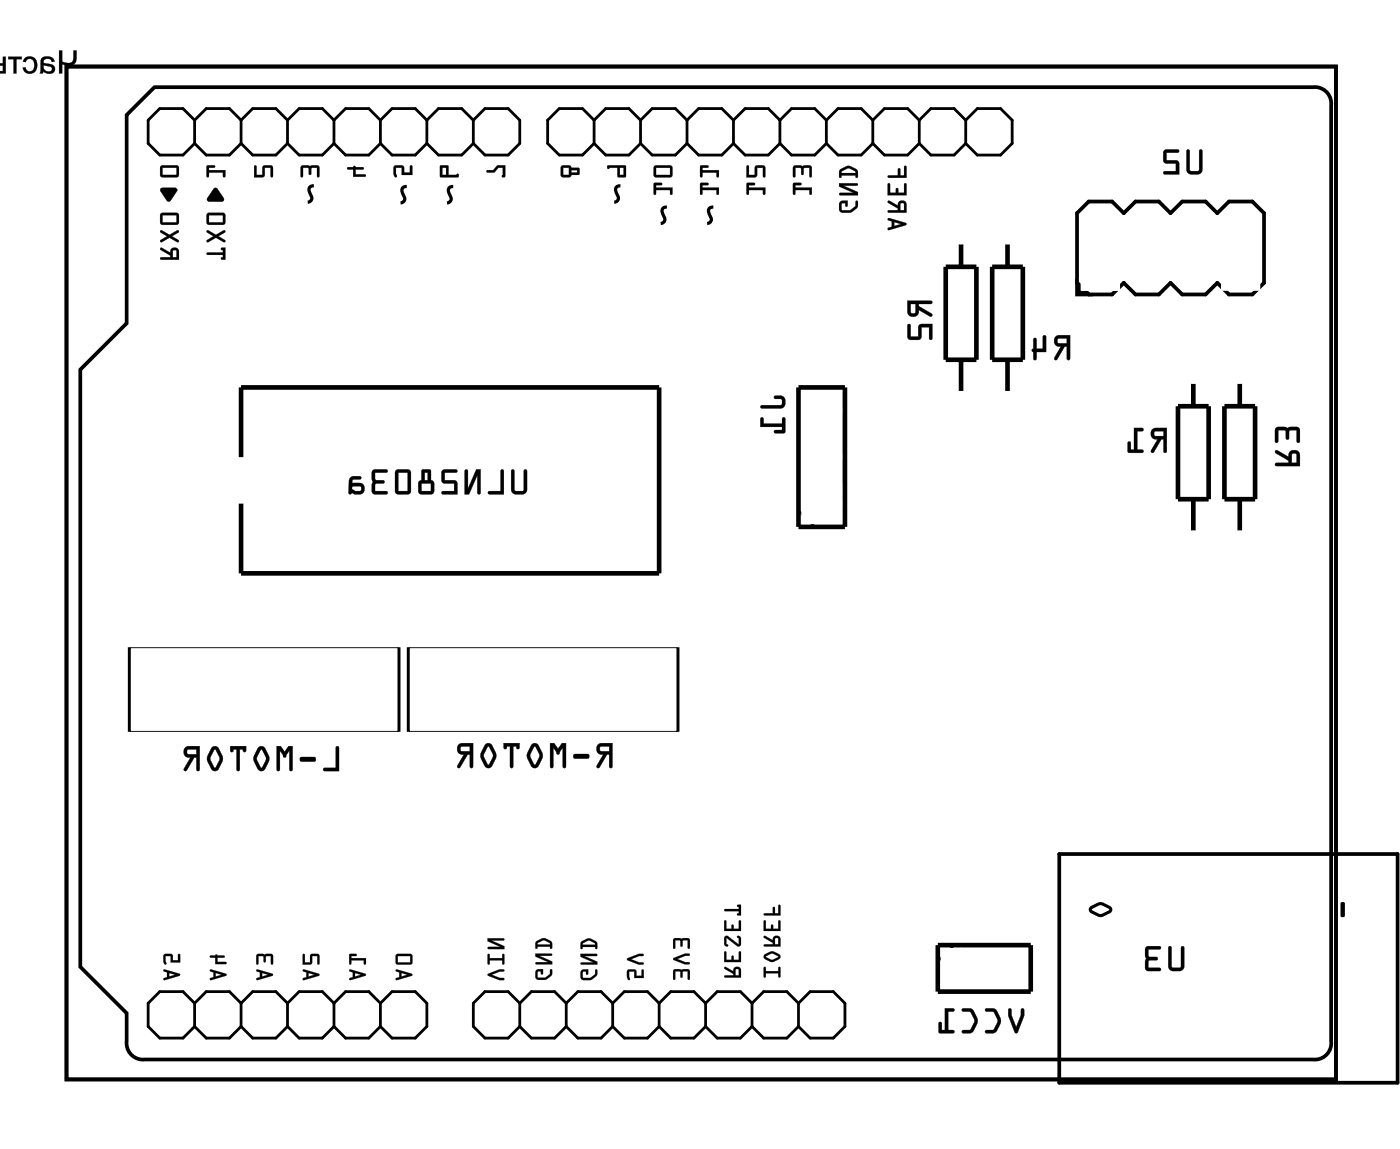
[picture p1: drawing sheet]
<svg xmlns="http://www.w3.org/2000/svg" width="77mm" height="63mm" viewBox="0 0 77 63" stroke-linecap="round" stroke-linejoin="round" font-family="sans-serif">
<path d="M3.6 3.6h69.5v55.4h-69.5zM6.9 6.3l1.5-1.5h63.4a.9 .9 0 0 1 1 1v51.1a.9 .9 0 0 1-1 1h-63.9a.9 .9 0 0 1-1-1v-1.5l-2.5-2.6v-32.6l2.5-2.5zM58.9 15.5l.6 .6h-.6zM58.9 11.6l.6-.6h1.3l.6 .6 .7-.6h1.3l.6 .6 .6-.6h1.3l.7 .6 .6-.6h1.3l.6 .6v3.9l-.6 .6h-1.3l-.6-.6-.7 .6h-1.3l-.6-.6-.6 .6h-1.3l-.7-.6-.6 .6h-1.3l-.6-.6zM57.9 46.7h18.5v12.5h-18.5z" fill="none" stroke="#000" stroke-width=".2"/>
<path d="M3.6 3.6h69.5v55.4h-69.5z" fill="none" stroke="#000" stroke-width=".05"/>
<path d="M7.1 35.4h14.7v4.6h-14.7zM22.3 35.4h14.8v4.6h-14.8z" fill="none" stroke="#000" stroke-width=".09"/>
<g fill="none" stroke="#000" stroke-width=".15">
<path d="M10.6 6.6v1.2M10.6 6.6l-.6-.7h-1.3l-.6 .7v1.2l.6 .7h1.3l.6-.7M10.6 7.8l.7 .7h1.2l.7-.7M10.6 6.6l.7-.7h1.2l.7 .7M13.2 6.6v1.2M13.2 7.8l.6 .7h1.3l.6-.7M13.2 6.6l.6-.7h1.3l.6 .7M15.7 6.6v1.2M15.7 7.8l.7 .7h1.2l.7-.7M15.7 6.6l.7-.7h1.2l.7 .7M18.3 6.6v1.2M18.3 7.8l.6 .7h1.3l.6-.7"/>
<path d="M18.3 6.6l.6-.7h1.3l.6 .7M20.8 6.6v1.2M20.8 7.8l.6 .7h1.3l.6-.7M20.8 6.6l.6-.7h1.3l.6 .7M23.3 6.6v1.2M23.3 7.8l.7 .7h1.2l.7-.7M23.3 6.6l.7-.7h1.2l.7 .7M25.9 6.6l.6-.7h1.3l.6 .7v1.2l-.6 .7h-1.3l-.6-.7M25.9 6.6v1.2M32.5 6.6l-.6-.7h-1.3l-.7 .7v1.2l.7 .7h1.3l.6-.7M32.5 7.8l.6 .7h1.3l.6-.7M32.5 6.6l.6-.7h1.3l.6 .7"/>
<path d="M32.5 6.6v1.2M35 7.8l.7 .7h1.2l.7-.7M35 6.6l.7-.7h1.2l.7 .7M35 6.6v1.2M37.6 7.8l.6 .7h1.3l.6-.7M37.6 6.6l.6-.7h1.3l.6 .7M37.6 6.6v1.2M40.1 7.8l.6 .7h1.3l.6-.7M40.1 6.6l.6-.7h1.3l.6 .7M40.1 6.6v1.2M42.6 7.8l.7 .7h1.3l.6-.7M42.6 6.6l.7-.7h1.3l.6 .7"/>
<path d="M42.6 6.6v1.2M45.2 7.8l.6 .7h1.3l.6-.7M45.2 6.6l.6-.7h1.3l.6 .7M45.2 6.6v1.2M47.7 7.8l.7 .7h1.2l.7-.7M47.7 6.6l.7-.7h1.2l.7 .7M47.7 6.6v1.2M50.3 7.8l.6 .7h1.3l.6-.7M50.3 6.6l.6-.7h1.3l.6 .7M50.3 6.6v1.2M52.8 6.6l.6-.7h1.3l.6 .7v1.2l-.6 .7h-1.3l-.6-.7M52.8 6.6v1.2"/>
<path d="M10.6 54.8l-.6-.6h-1.3l-.6 .6v1.3l.6 .6h1.3l.6-.6M10.6 54.8l.7-.6h1.2l.7 .6M10.6 54.8v1.3M10.6 56.1l.7 .6h1.2l.7-.6M13.2 54.8l.6-.6h1.3l.6 .6M13.2 54.8v1.3M13.2 56.1l.6 .6h1.3l.6-.6M15.7 54.8l.7-.6h1.2l.7 .6M15.7 56.1l.7 .6h1.2l.7-.6M15.7 54.8v1.3M18.3 54.8l.6-.6h1.3l.6 .6M18.3 56.1l.6 .6h1.3l.6-.6"/>
<path d="M18.3 54.8v1.3M20.8 54.8l.6-.6h1.3l.6 .6v1.3l-.6 .6h-1.3l-.6-.6M20.8 54.8v1.3M28.4 54.8l-.6-.6h-1.3l-.6 .6v1.3l.6 .6h1.3l.6-.6M28.4 54.8l.7-.6h1.2l.7 .6M28.4 56.1l.7 .6h1.2l.7-.6M28.4 54.8v1.3M31 54.8l.6-.6h1.3l.6 .6M31 56.1l.6 .6h1.3l.6-.6M31 54.8v1.3M33.5 54.8l.6-.6h1.3l.6 .6M33.5 56.1l.6 .6h1.3l.6-.6"/>
<path d="M33.5 54.8v1.3M36 54.8l.7-.6h1.2l.7 .6M36 56.1l.7 .6h1.2l.7-.6M36 54.8v1.3M38.6 54.8l.6-.6h1.3l.6 .6M38.6 56.1l.6 .6h1.3l.6-.6M38.6 54.8v1.3M41.1 54.8l.7-.6h1.2l.7 .6M41.1 56.1l.7 .6h1.2l.7-.6M41.1 54.8v1.3M43.7 54.8l.6-.6h1.3l.6 .6v1.3l-.6 .6h-1.3l-.6-.6M43.7 54.8v1.3"/>
</g>
<g fill="#000">
<path d="M8.8 10.3h.8l.1 .1-.5 .6-.4-.5zM11.3 9.1h.5l-.1 .1h-.3v.1h.9v.4h-.1v-.3h-.8v.3h-.1zM11.7 10.3h.2l.3 .5v.2h-.8l-.1-.2zM13.9 9.1h.1v.5h.3l.1-.5 .4-.1 .1 .2v.5h-.1v-.5h-.3l-.1 .5h-.5zM16.5 9.1l.9-.1 .1 .2v.5h-.2v-.5h-.3v.4l-.1-.4h-.3v.4l-.1 .1zM19 9.2l.4-.1h.5v.2h-.5v.2h.5l.1 .1-.7 .1v-.4h-.3zM21.6 9.1l.4-.1 .1 .4h.3v-.3h.1v.5h-.5v-.4h-.4l.1 .4a.11 .11 0 0 1-.2 0 .11 .11 0 0 1 0-.1zM26.6 9.3h.4l.2-.3h.4v.7h-.2l.1-.5h-.2l-.3 .2h-.4zM58.9 15.5l.6 .6h-.6zM73.3 49.3h.2v.1v.6v.1l-.2-.1z"/>
<path d="M3.2 2.8v1.2h.2v-.5a.47 .47 0 0 0 .5 .1 .47 .47 0 0 0 .3-.5v-.3h-.2l-.1 .6h-.1h-.4v-.6zM2.3 3.2l-.1 .8h.1l.1-.1a.33 .33 0 0 0 .4 .1 .33 .33 0 0 0 .1-.4l-.5-.2a.23 .23 0 0 1 .2-.2 .23 .23 0 0 1 .2 .2h.2a.45 .45 0 0 0-.7-.2zM2.4 3.6a.37 .37 0 0 1 .4 .2 .26 .26 0 0 1-.3 .1 .26 .26 0 0 1-.1-.3zM1.4 3.2l-.1 .2h.1l.1-.2a.33 .33 0 0 1 .4 .4 .33 .33 0 0 1-.4 .3l-.1-.2h-.2a.43 .43 0 0 0 .7 .3 .43 .43 0 0 0 .1-.7l-.3-.2zM.5 3.1v.1h.2v.8h.2v-.8h.3v-.1zM.2 3.1v.4h-.3v.5h.4v-.9zM-.1 3.6h.3v.3h-.3z"/>
<path d="M3.2 2.8v1.2h.2v-.5a.48 .48 0 0 0 .5 .1 .48 .48 0 0 0 .3-.5v-.3h-.2l-.1 .6h-.1h-.4v-.6zM3.2 2.8h.2v.6a.38 .38 0 0 0 .4 0 .38 .38 0 0 0 .2-.3v-.3h.2v.3a.46 .46 0 0 1-.3 .5 .46 .46 0 0 1-.5-.1v.5h-.2zM2.3 3.2l-.1 .8h.1l.1-.1a.32 .32 0 0 0 .4 .1 .32 .32 0 0 0 .1-.4l-.5-.2a.23 .23 0 0 1 .2-.2 .23 .23 0 0 1 .2 .2h.2a.36 .36 0 0 0-.5-.3zM2.3 3.2a.45 .45 0 0 1 .7 .2h-.2a.24 .24 0 0 0-.4-.1v.1l.4 .1a.28 .28 0 0 1 .2 .4 .28 .28 0 0 1-.5 .1l-.1-.1-.1 .1h-.1zM2.4 3.6h.2a.16 .16 0 0 1 .2 .2 .16 .16 0 0 1-.2 .1l-.2-.1zM2.4 3.5a.25 .25 0 0 0 .1 .4 .25 .25 0 0 0 .3-.2zM1.4 3.2l-.2 .2h.2a.22 .22 0 0 1 .2-.2 .22 .22 0 0 1 .2 .2l.1 .3a.22 .22 0 0 1-.3 .2 .22 .22 0 0 1-.2-.2h-.2a.41 .41 0 0 0 .5 .3 .41 .41 0 0 0 .3-.4 .42 .42 0 0 0-.2-.5 .42 .42 0 0 0-.4 .1zM1.4 3.2a.44 .44 0 0 1 .6 .4 .44 .44 0 0 1-.6 .3l-.2-.2h.2a.24 .24 0 0 0 .2 .2 .24 .24 0 0 0 .3-.2 .31 .31 0 0 0 0-.4 .31 .31 0 0 0-.4 0l-.1 .1h-.1zM.4 3.1v.1h.3v.8h.2v-.8h.3v-.1zM.5 3.1h.7v.1h-.3v.8h-.2l.1-.8h-.3zM.2 3.1v.4h-.3v.5h.4v-.9zM.2 3.1h.1v.9h-.4v-.5h.3zM-.1 3.6h.3v.3h-.3zM-.1 3.6v.3h.3v-.3z"/>
<path d="M8.8 13.6v.1l.5 .3v.1h-.5v.1h1v-.5a.24 .24 0 0 0-.3-.2 .24 .24 0 0 0-.2 .3zM9.5 13.7h.1l.1 .4h-.3zM8.8 12.6v.1l.3 .2-.3 .2v.1l.5-.2 .4 .2h.1l-.4-.3 .4-.2-.1-.1-.4 .2zM8.8 11.7v.5v.1h.9l.1-.1v-.4l-.1-.2zM8.9 11.8h.8v.4h-.8z"/>
<path d="M8.8 13.5v.2l.5 .3v.1h-.5v.1h1v-.5a.24 .24 0 0 0-.3-.2 .24 .24 0 0 0-.2 .3zM8.8 13.6l.5 .2a.23 .23 0 0 1 .2-.3 .23 .23 0 0 1 .3 .2v.5h-1v-.1h.5v-.1l-.5-.3zM9.5 13.7h.1l.1 .4h-.3zM9.5 13.7l-.1 .4h.3v-.4zM8.8 12.6v.1l.3 .2-.3 .2v.1l.5-.2 .4 .2h.1l-.4-.3 .4-.2-.1-.1-.4 .2zM8.8 12.6l.5 .2 .4-.2 .1 .1-.4 .2 .4 .3h-.1l-.4-.2-.5 .2v-.1l.3-.2-.3-.2zM8.8 11.7l-.1 .5 .1 .1h.9l.1-.1v-.4l-.1-.2zM8.8 11.7l.9-.1 .1 .2v.4l-.1 .1h-.9v-.1zM8.9 11.8h.8v.4h-.8zM8.9 11.8v.4h.8v-.4z"/>
<path d="M8.8 9.1v.5v.1h.9l.1-.1v-.4l-.1-.2zM8.9 9.2h.8v.4h-.8z"/>
<path d="M8.8 9.1l-.1 .5 .1 .1h.9l.1-.1v-.4l-.1-.2zM8.8 9.1h.9l.1 .1v.4l-.1 .1h-.9v-.1zM8.9 9.2h.8v.4h-.8zM8.9 9.2v.4h.8v-.4z"/>
<path d="M8.8 10.3v.2l.4 .5 .5-.6-.1-.1zM8.8 10.3h.8l.1 .1-.5 .6z"/>
<path d="M11.3 9v.7h.1v-.3h.8v.3h.1v-.4h-.9v-.1h.3l.1-.1zM11.3 9.1h.5l-.1 .1h-.3v.1h.9v.4h-.1v-.3h-.8v.3h-.1z"/>
<path d="M11.7 10.3l-.4 .5v.2h.9v-.2l-.3-.5zM11.7 10.3h.2l.3 .5v.2h-.8l-.1-.1z"/>
<path d="M11.3 13.8l.1 .1h.8l-.1 .3h.2v-.7l-.2 .1 .1 .2zM11.3 12.6v.1l.4 .2-.4 .2v.1l.5-.2 .4 .2h.1l-.4-.3 .4-.2v-.1l-.5 .2zM11.3 11.7v.5l.1 .1h.8l.1-.1v-.4l-.1-.2zM11.4 11.8h.8v.4h-.8z"/>
<path d="M11.3 13.8l.1 .1h.8l-.1 .3h.2v-.7l-.2 .1 .1 .2zM11.3 13.8h.9v-.1l-.1-.1 .2-.1v.7h-.2l.1-.1v-.2h-.8zM11.3 12.6v.1l.4 .2-.4 .2v.1l.5-.2 .4 .2h.1l-.4-.3 .4-.2v-.1l-.5 .2zM11.3 12.6l.5 .2 .5-.2v.1l-.4 .2 .4 .3h-.1l-.4-.2-.5 .2v-.1l.4-.2-.4-.2zM11.3 11.7v.5l.1 .1h.8l.1-.1v-.4l-.1-.2zM11.3 11.7l.9-.1 .1 .2v.4l-.1 .1h-.8l-.1-.1zM11.4 11.8h.8v.4h-.8zM11.4 11.8v.4h.8v-.4z"/>
<path d="M13.9 9v.7h.5l.1-.5h.3v.5h.1v-.5l-.1-.2-.4 .1-.1 .5h-.3v-.5zM13.9 9.1h.1v.5h.4v-.5h.4l.1 .1v.5h-.1v-.5h-.3l-.1 .4-.5 .1z"/>
<path d="M16.5 9.1v.6l.1-.1v-.4h.3l.1 .4v-.4h.3v.5h.2v-.5l-.1-.2zM16.5 9.1h.9l.1 .1v.5h-.2v-.5h-.3v.4l-.1-.4h-.3v.4l-.1 .1z"/>
<path d="M19 9.1v.2h.3v.4l.7-.1-.1-.1h-.5v-.2h.5v-.2h-.5zM19 9.2l.4-.1h.5v.2h-.5v.2h.5l.1 .1-.7 .1v-.4h-.3z"/>
<path d="M21.6 9.1l-.1 .4 .1 .2 .1-.1-.1-.4h.4v.4h.6l-.1-.6-.1 .1v.3h-.3l-.1-.4zM21.6 9.1h.4l.1 .3h.3v-.3h.1v.5h-.5v-.4h-.4l.1 .4a.11 .11 0 0 1-.2 0 .11 .11 0 0 1 0-.1z"/>
<path d="M24.1 9.1v.6h1l-.1-.2-.5 .1v-.6zM24.2 9.2h.2v.4h-.2z"/>
<path d="M24.1 9v.7h1l-.1-.2v.1h-.5v-.6zM24.1 9.1l.4-.1v.6l.5-.1 .1 .2h-1zM24.2 9.2h.2v.4h-.2zM24.2 9.2v.4h.2v-.4z"/>
<path d="M26.6 9.3v.1h.4l.3-.2h.2l-.1 .5h.2v-.7h-.4l-.2 .3zM26.6 9.3h.4l.2-.3h.4v.7h-.2l.1-.5h-.2l-.3 .2h-.4z"/>
<path d="M30.7 9.1v.5v.1h.4l.1-.1 .5-.1v-.3h-.5l-.1-.2zM30.8 9.2h.3v.4h-.3zM31.2 9.3h.4v.1h-.4z"/>
<path d="M30.7 9.1v.5v.1h.4l.1-.1 .5-.1v-.3h-.5l-.1-.2zM30.7 9.1l.4-.1 .1 .2h.4l.1 .3-.5 .1-.1 .1h-.4v-.1zM30.8 9.2h.3v.4h-.3zM30.8 9.2v.4h.3v-.4zM31.2 9.3h.4v.1h-.4zM31.2 9.3v.1h.4v-.1z"/>
<path d="M33.2 9.1v.1h.6v.5h.4v-.7zM33.9 9.2h.2v.4h-.2z"/>
<path d="M33.2 9v.2h.6v.5h.4v-.7zM33.2 9.1l1-.1v.7h-.4v-.5h-.6zM33.9 9.2h.2v.4h-.2zM33.9 9.2v.4h.2v-.4z"/>
<path d="M35.8 10v.6h.1v-.2h.7v.2h.2v-.3h-.9v-.2h.3v-.1zM35.8 9.1l-.1 .5 .1 .1h.8l.2-.1v-.4l-.1-.2zM35.9 9.2h.7v.4h-.7z"/>
<path d="M35.8 10v.6h.1v-.2h.7v.2h.2v-.4l-.9 .1v-.2h.3v-.1zM35.8 10h.4v.1h-.3v.2h.9v.3h-.2v-.2h-.7v.2h-.1zM35.8 9.1l-.1 .5 .1 .1h.8l.2-.1v-.4l-.1-.2zM35.8 9.1h.9l.1 .1v.4l-.2 .1h-.8l-.1-.1zM35.9 9.2h.7v.4h-.7zM35.9 9.2v.4h.7v-.4z"/>
<path d="M38.3 10v.6h.1v-.2h.8v.2h.1v-.3h-.9v-.2h.3v-.1zM38.3 9.1v.6h.1v-.3h.8v.3h.1v-.4h-.9v-.1h.3v-.1z"/>
<path d="M38.3 10v.6h.1v-.2h.8v.2h.1v-.4l-.9 .1v-.2h.3l.1-.1zM38.3 10h.4v.1h-.3v.2h.9v.3h-.1v-.2h-.8v.2h-.1zM38.3 9.1v.6h.1v-.3h.8v.3h.1v-.4h-.9v-.1h.3l.1-.1zM38.3 9.1h.4v.1h-.3v.1h.9v.4h-.1v-.3h-.8v.3h-.1z"/>
<path d="M40.8 10l.1 .6 .1-.2h.7v.2h.1l.1-.3h-.9v-.2h.2l.1-.1zM40.8 9.1v.6h.6v-.5h.3v.5h.1l.1-.5-.1-.2-.5 .1v.5h-.3l-.1-.5z"/>
<path d="M40.8 10l.1 .6h.1v-.2h.7v.2h.2v-.4l-.9 .1v-.2h.3v-.1zM40.8 10h.5l-.1 .1h-.3v.2h1l-.1 .3h-.1v-.2h-.8v.2zM40.8 9.1v.6h.6v-.5h.3v.5h.2v-.5l-.1-.2-.5 .1v.5h-.3v-.5zM40.8 9.1h.1v.5h.4v-.5h.5v.1v.5h-.1v-.5h-.3v.5h-.6z"/>
<path d="M43.4 10v.6h.1v-.2h.8v.2h.1v-.3h-.9v-.2h.3v-.1zM43.4 9.1v.6l.1-.1v-.4h.3l.1 .4 .1-.4h.3v.5h.1v-.5l-.1-.2z"/>
<path d="M43.4 10v.6h.1v-.2h.8v.2h.1v-.4l-.9 .1v-.2h.3v-.1zM43.4 10h.4v.1h-.3v.2h.9v.3h-.1v-.2h-.8v.2h-.1zM43.4 9.1v.6l.1-.1v-.4h.3l.1 .4 .1-.4h.3v.5h.1v-.5l-.1-.2zM43.4 9.1h.9l.1 .1v.5h-.1v-.5h-.3l-.1 .4-.1-.4h-.3v.4l-.1 .1z"/>
<path d="M45.9 11v.4l.1 .2a.65 .65 0 0 0 .9-.6h-.1v.3l-.3 .2h-.4l-.1-.4h.2v.2h.1l.1-.3zM45.9 10v.2l.8 .3h-.8v.2h1v-.2l-.8-.4h.7l.1-.1zM45.9 9.3v.4l.1-.1h.8l.1 .1v-.4a.6 .6 0 0 0-.9-.1zM46 9.4l.4-.2 .3 .2 .1 .1h-.8z"/>
<path d="M45.9 11v.4l.1 .2h.5l.4-.3v-.3h-.1v.3l-.3 .2h-.4l-.1-.4h.2v.2h.1l.1-.3zM45.9 11h.5l-.1 .3-.1-.2h-.2v.3l.4 .1 .4-.2v-.3h.1l-.1 .4a.68 .68 0 0 1-.9 .1zM45.9 10v.2l.8 .3h-.8v.2h1v-.2l-.8-.3h.7l.1-.2zM45.9 10h1l-.1 .1h-.7l.8 .4v.2h-1v-.2h.8l-.8-.3zM45.9 9.3v.1v.3l.1-.1h.8v.1h.1v-.4l-.4-.2h-.2zM46 9.3l.3-.2h.2l.4 .2v.4h-.1v-.1h-.8l-.1 .1zM46 9.4l.4-.2 .3 .2 .1 .1h-.8zM46 9.4v.1h.8l-.1-.2-.3-.1z"/>
<path d="M48.6 11.9v.1l.2 .1v.3l-.2 .1v.1l1-.3-.1-.1zM48.9 12.1l.4 .1-.4 .2zM48.6 11v.1l.5 .3v.1h-.5v.1h1v-.4a.24 .24 0 0 0-.3-.2 .24 .24 0 0 0-.2 .2zM49.3 11.1h.1v.4h-.2zM48.6 10l-.1 .7h1.1l-.1-.7-.1 .1v.4h-.3v-.2l-.1 .2h-.3v-.4zM48.6 9.6v.1h1v-.6h-.2v.5h-.2v-.4l-.1 .4z"/>
<path d="M48.6 11.9v.1l.2 .1v.3l-.3 .1 .1 .1 1-.3-.1-.1zM48.6 11.9l.9 .3 .1 .1-1 .3v-.1l.2-.1v-.3l-.2-.1zM48.9 12.1l.4 .2-.4 .1zM48.9 12.1v.3l.4-.2zM48.6 11v.1l.5 .3v.1h-.5v.1h1v-.4a.24 .24 0 0 0-.3-.2 .24 .24 0 0 0-.2 .2zM48.6 11l.5 .3a.23 .23 0 0 1 .2-.3 .23 .23 0 0 1 .3 .2v.4h-1v-.1h.5v-.1l-.5-.3zM49.3 11.1h.1v.4h-.2zM49.2 11.1v.4h.2v-.4zM48.6 10l-.1 .7h1.1l-.1-.7-.1 .1v.4h-.3v-.2l-.1 .2h-.3v-.5zM48.6 10l.1 .1v.4h.3l.1-.2v.2h.3v-.4l.1-.1 .1 .7h-1.1zM48.6 9.6v.1h1v-.6h-.2v.5h-.2v-.4l-.1 .1v.3zM48.6 9.6h.5l.1-.4v.4h.2v-.5h.2v.6h-1z"/>
<path d="M49.6 16.4v.6a.31 .31 0 0 0 .4 .3 .31 .31 0 0 0 .2-.4l.7 .4 .1-.1-.8-.5v-.1h.7l.1-.1zM49.8 16.6h.3l-.1 .5h-.2zM49.6 17.7v.7l.1 .2 .6-.1 .1-.6h.4v.6h.2v-.8l-.7 .1-.1 .6h-.4v-.6z"/>
<path d="M49.6 16.4v.6a.32 .32 0 0 0 .4 .3 .32 .32 0 0 0 .2-.4l.6 .4a.1 .1 0 0 0 .2 0 .11 .11 0 0 0-.1-.2l-.7-.4v-.1h.7a.1 .1 0 0 0 .1-.1 .1 .1 0 0 0-.1-.1zM49.6 16.4l1.4 .1-.1 .1h-.7v.1l.7 .4v.2l-.7-.4a.31 .31 0 0 1-.2 .4 .31 .31 0 0 1-.4-.3zM49.8 16.6h.3l-.1 .5h-.2zM49.8 16.6v.5h.2l.1-.5zM49.6 17.7v.7l.1 .2 .6-.1 .1-.6h.4v.6a.1 .1 0 0 0 .1 .1 .1 .1 0 0 0 .1-.1v-.8l-.7 .1-.1 .6h-.4v-.6zM49.7 17.7l.1 .1v.6h.4l.1-.6 .7-.1v.8h-.2v-.6h-.4l-.1 .6-.6 .1-.1-.2z"/>
<path d="M57.7 18.4a.32 .32 0 0 0 0 .4 .32 .32 0 0 0 .3 .1l-.4 .7 .2 .1 .4-.8h.1v.7l.2 .1v-1.4zM57.8 18.5h.5v.3h-.4zM56.5 18.5v.6h-.1l.2 .6 .1-.1v-.4h.5v-.8l-.1-.1-.1 .1v.7h-.3v-.6z"/>
<path d="M57.7 18.4a.32 .32 0 0 0 0 .4 .32 .32 0 0 0 .3 .1l-.4 .6a.11 .11 0 0 0 .1 .2 .1 .1 0 0 0 .1-.1l.4-.7h.1v.7a.1 .1 0 0 0 .1 .1 .1 .1 0 0 0 .1-.1v-1.3h-.6zM57.7 18.4l.8-.1v1.4l-.2-.1v-.7h-.1l-.4 .7h-.1l.3-.7a.31 .31 0 0 1-.3-.1 .31 .31 0 0 1 0-.4zM57.9 18.5h.4v.3h-.4zM57.8 18.5l.1 .3h.4v-.3zM56.5 18.5v.6a.09 .09 0 0 0-.1 0 .09 .09 0 0 0 .1 .1v.4a.1 .1 0 0 0 .1 .1 .1 .1 0 0 0 .1-.1v-.4h.5v-.8a.1 .1 0 0 0-.1-.1 .1 .1 0 0 0-.1 .1v.7h-.3v-.6zM56.5 18.5h.2v.6h.3v-.7l.1-.1 .1 .1v.8h-.5v.4l-.1 .1-.2-.6h.1z"/>
<path d="M64.9 8.2v1.2l.1 .1h.6l.1-.2v-1.1h-.1v.1v1l-.5 .1v-.1l-.1-1.1zM63.7 8.2l-.1 .6 .2 .1h.5v.5h-.6l-.1 .1h.9l-.1-.7h-.6v-.5h.6l.1-.1z"/>
<path d="M64.9 8.2v1.1v.2h.2h.5l.1-.1 .1-1.1a.1 .1 0 0 0-.1-.1 .1 .1 0 0 0-.1 .1v1h-.5v-1.1zM64.9 8.2h.1v1.1l.1 .1 .5-.1v-1v-.1h.1v1.1l-.1 .2h-.6l-.1-.1zM63.7 8.2v.7h.6v.5l-.6-.1a.1 .1 0 0 0-.1 .1 .1 .1 0 0 0 .1 .1h.8l-.1-.7h-.6v-.5l.6 .1a.1 .1 0 0 0 .1-.1 .1 .1 0 0 0-.1-.1zM63.7 8.2h.8l-.1 .1h-.6v.5h.6l.1 .7h-.9l.1-.1h.6v-.5h-.5l-.2-.1z"/>
<path d="M28 25.7v1.2l.1 .1h.6l.1-.2v-1.1h-.1h-.1v1.1h-.4h-.1v-1.1zM27.4 25.7v1.1h-.7v.2h.8v-1.3zM25.4 25.7v1.3h.2l.5-1v.9l.1 .1 .1-1.3h-.3l-.4 1v-1zM24.2 25.7v.6l.1 .1h.5v.4h-.6l-.1 .2h.9v-.7l-.7-.1v-.4h.6l.1-.1zM23.1 25.7l-.1 .5-.1 .2v.5l.1 .1h.6l.1-.2v-.4l-.1-.2v-.5zM23 26.4h.6v.4h-.6zM23.2 25.8h.2v.4h-.2zM21.7 25.7l-.1 1.2 .2 .1h.6l.1-.2v-1l-.2-.1zM21.8 25.8h.5v1h-.5zM20.4 25.7l-.1 1.2 .2 .1h.6v-.2h-.6v-.4h.5v-.1l-.5-.1v-.4h.6l.1-.1zM19.2 26.1l-.1 .9h.6a.31 .31 0 0 0 .2-.3 .31 .31 0 0 0-.2-.3h-.4v-.1v-.1h.4v-.2zM19.3 26.6h.4v.2h-.3l-.2-.1z"/>
<path d="M28 25.7l-.1 1.1 .1 .1 .2 .1h.5l.1-.1v-1.2a.1 .1 0 0 0-.1-.1 .1 .1 0 0 0-.1 .1v1.1h-.4h-.1v-1.1zM28 25.7h.1v1.1h.1h.4l.1-1.1h.1v1.1l-.1 .2h-.6l-.1-.1zM27.4 25.7v1.1h-.6a.1 .1 0 0 0-.1 .1 .1 .1 0 0 0 .1 .1h.8v-1.3zM27.4 25.7h.1v1.3h-.8v-.1l.7-.1zM25.4 25.7v1.3h.2l.5-1v.9a.1 .1 0 0 0 .1 .1 .1 .1 0 0 0 .1-.1v-1.3h-.3l-.4 1.1v-1zM25.4 25.7h.2v1l.4-1h.3l-.1 1.3-.1-.1v-1l-.5 1.1h-.2zM24.2 25.7v.7h.6v.4h-.6a.1 .1 0 0 0-.1 .1 .1 .1 0 0 0 .1 .1h.8v-.7l-.7-.1v-.4h.6a.1 .1 0 0 0 .1-.1 .1 .1 0 0 0-.1-.1zM24.2 25.7h.8l-.1 .1h-.6v.5h.7v.7h-.8v-.2h.6v-.4h-.5l-.1-.1zM23.1 25.7l-.1 .5-.1 .2v.5l.1 .1h.6l.1-.2v-.4l-.1-.2v-.5zM23.1 25.7h.5v.6l.1 .1v.4l-.1 .2h-.6l-.1-.1v-.5l.2-.1zM23 26.4h.6v.4h-.6zM23 26.4v.4h.6v-.4zM23.2 25.8h.2v.4h-.2zM23.2 25.8v.5h.2v-.5zM21.6 25.7v1.2l.2 .1h.6l.1-.2v-1l-.2-.2zM21.7 25.7h.6l.1 .1 .1 1-.1 .2h-.6l-.2-.1zM21.8 25.8h.5v1h-.5zM21.8 25.8v1h.5v-1zM20.4 25.7l-.1 1.2 .2 .1h.6a.1 .1 0 0 0 .1-.1 .1 .1 0 0 0-.1-.1h-.6v-.3l.4-.1a.1 .1 0 0 0 .1-.1 .1 .1 0 0 0-.1-.1h-.4v-.4h.6a.1 .1 0 0 0 .1-.1 .1 .1 0 0 0-.1-.1zM20.4 25.7h.8l-.1 .1h-.6v.4l.5 .1v.1h-.5v.4l.6 .1v.1h-.6l-.1-.1zM19.2 26.1l-.1 .8a.09 .09 0 0 0 0 .1 .09 .09 0 0 0 .1-.1l.5 .1a.32 .32 0 0 0 .2-.3 .32 .32 0 0 0-.2-.3h-.4v-.2h.4a.1 .1 0 0 0 .1-.1 .1 .1 0 0 0-.1-.1zM19.2 26.1l.5-.1v.2h-.4v.1l-.1 .1h.5a.31 .31 0 0 1 .2 .3 .31 .31 0 0 1-.2 .3h-.6zM19.3 26.6h.4v.2h-.3l-.2-.1zM19.3 26.6l-.1 .1 .2 .1h.4l-.1-.2z"/>
<path d="M41.6 22.2l.1 .1h1a.36 .36 0 0 0 .2-.3 .36 .36 0 0 0-.2-.4h-.3l-.1 .1 .1 .1h.3v.3zM41.6 22.8v.5h1.2v.2h-.4l-.1 .1h.6v-.8l-.1 .1v.3h-1l-.1-.3z"/>
<path d="M41.6 22.2l.1 .1h1a.37 .37 0 0 0 .3-.3 .37 .37 0 0 0-.3-.4h-.3a.1 .1 0 0 0-.1 .1 .1 .1 0 0 0 .1 .1h.3v.3zM41.6 22.2l1.1-.1v-.3l-.4-.1 .1-.1h.3a.35 .35 0 0 1 .2 .4 .35 .35 0 0 1-.2 .3h-1zM41.6 22.8v.5h1.2v.2h-.4a.1 .1 0 0 0-.1 .1 .1 .1 0 0 0 .1 .1h.5v-.8a.1 .1 0 0 0 0-.1 .1 .1 0 0 0-.1 .1v.3h-1v-.3zM41.6 22.8l.1 .1v.3h1.1v-.3l.1-.1v.8h-.6l.1-.1h.4v-.2h-1.2z"/>
<path d="M63 23.5a.32 .32 0 0 0 0 .3 .32 .32 0 0 0 .3 .2l-.4 .7h.2l.4-.7h.1v.7h.1l.1-1.3zM63.1 23.6h.5v.2h-.4zM62 23.4v1.2h-.2v-.4l-.1-.1v.6h.8v-.1h-.3v-1h.3v-.2z"/>
<path d="M63 23.5a.32 .32 0 0 0-.1 .3 .32 .32 0 0 0 .4 .2l-.4 .6a.1 .1 0 0 0 .1 .1 .1 .1 0 0 0 .1 0l.4-.7h.1v.7a.1 .1 0 0 0 .1 .1 .1 .1 0 0 0 .1-.1v-1.3h-.6zM63 23.5l.8-.1-.1 1.3h-.1v-.7h-.1l-.4 .7h-.2l.4-.7a.31 .31 0 0 1-.3-.1 .31 .31 0 0 1 0-.4zM63.1 23.6h.5v.2h-.4zM63.1 23.6l.1 .2h.4v-.2zM62 23.4v1.2h-.2v-.4a.1 .1 0 0 0-.1-.1 .1 .1 0 0 0 0 .1v.5l.7 .1a.1 .1 0 0 0 .1-.1 .1 .1 0 0 0-.1-.1h-.2v-1h.2a.1 .1 0 0 0 .1-.1 .1 .1 0 0 0-.1-.1zM62 23.4h.5v.2h-.3v1h.3v.1h-.8v-.6l.1 .1v.4h.2z"/>
<path d="M69.7 24.6l.1 .2 .7 .4v.1h-.7l-.1 .1 .1 .1h1.3v-.6a.31 .31 0 0 0-.4-.3 .31 .31 0 0 0-.2 .4zM70.7 24.8h.2v.5h-.3zM69.8 23.4v.8l.1-.1v-.6h.4v.5h.1h.1v-.5h.4v.6h.2v-.6l-.1-.2z"/>
<path d="M69.7 24.6l.1 .2 .7 .4v.1h-.7a.1 .1 0 0 0-.1 .1 .1 .1 0 0 0 .1 .1h1.3v-.6a.32 .32 0 0 0-.4-.3 .32 .32 0 0 0-.2 .4l-.6-.4zM69.7 24.6h.1l.7 .4a.31 .31 0 0 1 .2-.4 .31 .31 0 0 1 .4 .3v.6h-1.3l-.1-.1 .1-.1h.7v-.1l-.7-.4zM70.7 24.8h.2v.5h-.3zM70.7 24.8l-.1 .5h.3v-.5zM69.8 23.4l-.1 .7a.1 .1 0 0 0 .1 .1 .1 .1 0 0 0 .1-.1v-.6h.4v.4a.1 .1 0 0 0 .1 .1 .1 .1 0 0 0 .1-.1v-.4h.4v.6a.1 .1 0 0 0 .1 .1 .1 .1 0 0 0 .1-.1v-.6l-.1-.2zM69.8 23.4h1.2l.1 .1v.6h-.2v-.6h-.4v.5h-.1h-.1v-.5h-.4v.6l-.1 .1z"/>
<path d="M8.9 53l.1 .1h.1v.3l-.1 .1v.1l.8-.3v-.1zM9.3 53.2l.3 .1-.3 .1zM9 52.2l-.1 .3a.1 .1 0 0 0 0 .2 .11 .11 0 0 0 .2-.1v-.4h.2v.4h.6l-.1-.4h-.1v.3h-.2l-.1-.4z"/>
<path d="M8.9 53l.1 .1h.1v.3l-.2 .1 .1 .1 .9-.3-.1-.1zM9 53l.8 .3-.8 .3-.1-.1 .2-.1v-.3h-.1zM9.3 53.2l.3 .1-.3 .1zM9.2 53.2v.2l.4-.1zM9 52.2l-.1 .3 .1 .2h.1v-.5h.2v.4h.6l-.1-.5-.1 .1v.3h-.2l-.1-.4zM9 52.2l.4-.1v.4h.3v-.3h.1l.1 .4h-.6v-.4h-.3l.1 .4a.11 .11 0 0 1-.2 .1 .1 .1 0 0 1 0-.2z"/>
<path d="M11.5 53v.1h.2v.3l-.2 .1v.1l.9-.3-.1-.1zM11.8 53.2l.3 .1-.3 .1zM11.5 52.2v.1h.3v.4h.6l-.1-.1h-.4v-.3h.4v-.1h-.5z"/>
<path d="M11.5 53v.1h.2v.3l-.2 .1v.1l.9-.3v-.1zM11.5 53l.9 .3-.9 .3v-.1l.2-.1v-.3h-.2zM11.8 53.2l.3 .1-.3 .1zM11.8 53.2v.2l.3-.1zM11.5 52.2v.1h.3v.4h.6l-.1-.1h-.4v-.3h.4v-.1h-.5zM11.5 52.2h.3h.5v.1h-.4v.3h.4h.1l-.6 .1v-.4h-.3z"/>
<path d="M14 53v.1h.2v.3l-.2 .1v.1l.9-.3v-.1zM14.3 53.2l.4 .1-.4 .1zM14 52.2v.5h.1v-.5l.3 .1 .1 .3v-.3l.3-.1v.5h.1v-.6z"/>
<path d="M14 53v.1h.2v.3l-.2 .1v.1l.9-.3v-.1zM14 53l.9 .3-.8 .3-.1-.1 .2-.1v-.3h-.1zM14.3 53.2l.4 .1-.4 .1zM14.3 53.2v.2l.4-.1zM14 52.2v.5h.1v-.5l.3 .1 .1 .3 .1-.3 .2-.1v.5h.1v-.5v-.1zM14.1 52.2l.8-.1v.6h-.1v-.5l-.3 .1v.3l-.1-.3-.3-.1v.5z"/>
<path d="M16.6 53v.1h.2v.3l-.2 .1v.1l.9-.3-.1-.1zM16.9 53.2l.3 .1-.3 .1zM16.6 52.1v.6h.4l.1-.5h.3v.5h.1l-.1-.6-.4 .1v.4h-.3v-.4z"/>
<path d="M16.6 53v.1h.2v.3l-.2 .1v.1l.9-.3-.1-.1zM16.6 53l.9 .3-.9 .3v-.1l.2-.1v-.3h-.2zM16.9 53.2l.3 .1-.3 .1zM16.9 53.2v.2l.3-.1zM16.6 52.1l-.1 .6h.5l.1-.5h.3v.5h.1v-.5l-.1-.1-.4 .1v.4h-.3v-.4zM16.6 52.2h.1v.4h.3v-.4l.4-.1 .1 .6h-.1v-.5h-.3l-.1 .5h-.4z"/>
<path d="M18.4 40.8v1.2h-.7v.1h.8v-1.2zM16.4 41.4v.2h.1h.7l.1-.1-.1-.1zM15.1 40.8l.1 1.3h.1v-1.1l.2 .3a.1 .1 0 0 0 .1 .1 .1 .1 0 0 0 .1-.1l.1-.3v1.1h.1l.1-1.3h-.2l-.2 .3-.2-.3zM14.1 40.9l-.2 .6 .2 .5a.23 .23 0 0 0 .4 0l.2-.6-.2-.5-.2-.1zM14.3 41l.3 .5-.3 .5-.3-.5zM12.6 40.8v.3h.1l.1-.1h.1v1.1h.2v-1.1h.2v.1h.1l.1-.3zM11.6 40.9l-.3 .6 .2 .5a.25 .25 0 0 0 .5 0l.2-.6-.3-.5-.1-.1zM11.7 41l.3 .5-.2 .5-.3-.5zM10.1 40.9a.32 .32 0 0 0 0 .3 .32 .32 0 0 0 .3 .2l-.3 .7h.1l.4-.7h.1v.7h.2v-1.3zM10.3 41h.4v.2h-.4z"/>
<path d="M18.4 40.8v1.2h-.6a.1 .1 0 0 0-.1 .1 .1 .1 0 0 0 .1 .1h.7v-1.3zM18.4 40.8l.1 .1v1.2h-.8v-.1h.7zM16.4 41.4v.2h.1h.7l.1-.1-.1-.1zM16.4 41.4h.8l.1 .1-.1 .1h-.7zM15.1 40.8v1.3a.1 .1 0 0 0 .1 .1 .1 .1 0 0 0 .1-.1v-1.1l.2 .3a.1 .1 0 0 0 .1 .1 .1 .1 0 0 0 .1-.1l.1-.3v1.1a.1 .1 0 0 0 .1 .1 .1 .1 0 0 0 .1-.1v-1.3h-.2l-.2 .3-.2-.3zM15.1 40.8h.3l.2 .3 .2-.3h.2l-.1 1.3h-.1v-1.1l-.2 .4-.3-.4v1.1h-.1h-.1zM14.1 40.9l-.3 .6 .3 .5a.24 .24 0 0 0 .4 0l.2-.4v-.2l-.2-.5-.2-.1zM14.1 40.9a.23 .23 0 0 1 .4 0l.2 .6-.2 .5a.24 .24 0 0 1-.4 0l-.2-.5zM14.3 41l.2 .5-.2 .5-.3-.5zM14.3 41l-.3 .5 .3 .5 .3-.5-.3-.5zM12.6 40.8v.2a.1 .1 0 0 0 .1 .1 .1 .1 0 0 0 .1-.1h.1v1.1a.1 .1 0 0 0 .1 .1 .1 .1 0 0 0 .1-.1v-1.1h.2a.11 .11 0 0 0 0 .1 .11 .11 0 0 0 .2 0v-.3zM12.6 40.8h.9l-.1 .3-.1-.2h-.2v1.2h-.2v-1.2h-.1l-.2 .2zM11.6 40.9l-.3 .6 .2 .5a.25 .25 0 0 0 .5 0l.2-.4v-.2l-.3-.5-.1-.1zM11.6 40.9a.23 .23 0 0 1 .4 0l.2 .6-.2 .5a.25 .25 0 0 1-.5 0l-.2-.5zM11.7 41l.3 .5-.2 .5-.3-.5zM11.7 41l-.2 .5 .3 .5 .2-.5-.2-.5zM10.1 40.9a.32 .32 0 0 0 0 .3 .32 .32 0 0 0 .3 .2l-.3 .6a.1 .1 0 0 0 0 .1 .1 .1 0 0 0 .1 0l.4-.7h.1v.7a.1 .1 0 0 0 .1 .1 .1 .1 0 0 0 .1-.1v-1.3h-.6zM10.1 40.9l.8-.1v1.3h-.1v-.7h-.2l-.4 .7h-.1l.3-.7a.31 .31 0 0 1-.3-.2 .31 .31 0 0 1 0-.3zM10.3 41h.4v.2h-.4zM10.2 41l.1 .2h.5v-.3z"/>
<path d="M19.1 53v.1h.2v.3l-.2 .1v.1l.9-.3v-.1zM19.4 53.2l.3 .1-.3 .1zM19.1 52.1v.6h.1v-.2h.7v.2h.1v-.3h-.8v-.2h.3z"/>
<path d="M19.1 53v.1h.2v.3l-.2 .1v.1l.9-.3v-.1zM19.1 53l.9 .3-.8 .3-.1-.1 .2-.1v-.3h-.2zM19.4 53.2l.3 .1-.3 .1zM19.4 53.2v.2l.4-.1zM19.1 52.1v.6h.1v-.2h.7v.2h.1v-.3h-.8v-.2l.3 .1v-.1zM19.1 52.2h.4h-.3v.2h.8v.3h-.1v-.2h-.7l-.1 .2z"/>
<path d="M21.6 53l.1 .1h.1v.3l-.1 .1v.1l.8-.3v-.1zM22 53.2l.3 .1-.3 .1zM21.7 52.2l-.1 .4 .1 .1h.7l.1-.1v-.5zM21.8 52.2h.6v.4h-.6z"/>
<path d="M21.6 53l.1 .1h.1v.3l-.2 .1 .1 .1 .9-.3-.1-.1zM21.7 53l.8 .3-.8 .3-.1-.1 .2-.1v-.3h-.1zM22 53.2l.3 .1-.3 .1zM21.9 53.2v.2l.4-.1zM21.7 52.2l-.1 .4 .1 .1h.7l.1-.1 .1-.4-.1-.1zM21.7 52.2l.8-.1v.5l-.1 .1h-.7l-.1-.1zM21.8 52.2h.6v.4h-.6zM21.7 52.2v.4h.7v-.4z"/>
<path d="M26.7 53.2v.1l.6 .3 .3-.1h-.1l-.6-.2 .6-.2v-.1h-.2zM26.7 52.1v.6h.1v-.2h.7v.2h.1l-.1-.6v.1v.2h-.7v-.2zM26.7 51.3v.1l.7 .3h-.7v.2h.9v-.2l-.7-.3h.6v-.1z"/>
<path d="M26.7 53.2v.1l.6 .3 .3-.1-.1-.1-.6-.1 .6-.2v-.1h-.2zM26.7 53.2l.6-.2h.2v.1l-.6 .2 .7 .2-.3 .1-.6-.3zM26.7 52.1v.6h.1v-.2h.7v.2h.1l-.1-.6v.1v.2h-.7v-.2zM26.7 52.2h.1v.2h.7v-.3l.1 .6h-.1v-.2h-.7l-.1 .2zM26.7 51.3v.1l.7 .3h-.7v.2h.9v-.2l-.7-.3h.6v-.1zM26.7 51.3h.8v.1h-.7l.8 .3v.2h-.9v-.1h.7l-.7-.4z"/>
<path d="M29.3 53v.4l.1 .1a.58 .58 0 0 0 .8-.5h-.1v.2l-.3 .2h-.3l-.1-.3h.2l.1 .2v-.3zM29.3 52.1v.2l.7 .3h-.7v.1h.9v-.2l-.7-.3h.6l.1-.1zM29.3 51.4v.5l.1-.2h.7l.1 .2v-.4a.54 .54 0 0 0-.8-.1zM29.4 51.5l.3-.1 .4 .2h-.7z"/>
<path d="M29.3 53v.4l.1 .1h.5l.3-.2-.1-.3v.2l-.3 .2h-.4v-.3h.2v.1l.1 .1v-.3zM29.3 53h.4v.3l-.1-.2h-.2v.3h.4l.3-.2 .1-.2-.1 .3a.61 .61 0 0 1-.8 .1zM29.3 52.1v.2l.7 .3h-.7v.1h.9v-.2l-.7-.3h.6l.1-.1zM29.3 52.1h.9l-.1 .1h-.6l.7 .3v.2h-.9v-.1h.7l-.7-.3zM29.3 51.4v.5l.1-.2h.7v.1h.1v-.3l-.3-.2h-.2zM29.3 51.4l.3-.1h.3l.3 .2v.3h-.1v-.1h-.7l-.1 .1zM29.4 51.5l.3-.1 .4 .2h-.7zM29.4 51.5v.1h.7l-.1-.1-.2-.1z"/>
<path d="M31.8 53l-.1 .4 .2 .2a.58 .58 0 0 0 .8-.6h-.1l-.1 .2-.2 .2h-.4v-.3h.1l.1 .2 .1-.3zM31.7 52.1v.2l.7 .3h-.6v.1h.9v-.1l-.7-.4h.6v-.1zM31.8 51.5v.4l.1-.1h.6l.1 .1v-.4a.54 .54 0 0 0-.8-.1zM31.9 51.6l.3-.2 .3 .2h-.6z"/>
<path d="M31.8 53l-.1 .4 .2 .2h.4l.3-.3v-.3l-.1 .2-.2 .2h-.4v-.3h.1v.1l.1 .1 .1-.3zM31.8 53h.4l-.1 .3-.1-.2h-.1v.3l.3 .1 .3-.3 .1-.2v.4a.61 .61 0 0 1-.8 .1zM31.7 52.1v.2l.7 .3h-.6v.1h.9v-.1l-.7-.3h.6v-.2zM31.7 52.1h.9v.1h-.7l.8 .4v.1h-.9v-.1h.7l-.8-.3zM31.8 51.5v.4l.1-.1h.6l.1 .1 .1-.1-.1-.3-.3-.2h-.2zM31.8 51.5l.3-.2h.2l.3 .2 .1 .3h-.1l-.1-.1h-.6l-.1 .2zM31.9 51.6l.3-.2 .3 .2h-.6zM31.9 51.6h.6v-.1l-.3-.1z"/>
<path d="M32.7 40.7a.32 .32 0 0 0-.1 .4 .32 .32 0 0 0 .4 .1l-.4 .7 .2 .1 .4-.8h.1v.7l.1 .1 .1-1.4zM32.8 40.8h.5v.3h-.4zM31.4 41.2v.2v.1h.7l.1-.1-.1-.2zM30.1 40.6v1.4l.2-.1v-1l.1 .2a.1 .1 0 0 0 .1 .1 .1 .1 0 0 0 .1-.1l.2-.2v1l.1 .1v-1.4h-.2l-.2 .3-.2-.3zM29.1 40.7l-.3 .6 .2 .6a.23 .23 0 0 0 .4 0l.3-.7-.3-.5-.2-.1zM29.2 40.8l.3 .5-.3 .5-.2-.5zM27.5 40.6l.1 .3h.1v-.1h.2v1.1l.1 .1 .1-1.2h.1l.1 .1h.1v-.3zM26.5 40.7l-.2 .6 .2 .6a.23 .23 0 0 0 .4 0l.2-.7-.2-.5-.2-.1zM26.7 40.8l.3 .5-.3 .5-.3-.5zM25.1 40.7a.32 .32 0 0 0-.1 .4 .32 .32 0 0 0 .4 .1l-.4 .7 .1 .1 .5-.8h.1v.7l.1 .1 .1-1.4zM25.2 40.8h.5v.3h-.5z"/>
<path d="M32.7 40.7a.32 .32 0 0 0-.1 .4 .32 .32 0 0 0 .4 .1l-.4 .6a.11 .11 0 0 0 .1 .2 .1 .1 0 0 0 .1-.1l.4-.7h.1v.7a.1 .1 0 0 0 .1 .1 .1 .1 0 0 0 .1-.1v-1.3h-.6zM32.7 40.7l.8-.1-.1 1.4-.1-.1v-.7h-.1l-.4 .7h-.2l.4-.7a.31 .31 0 0 1-.4-.1 .31 .31 0 0 1 .1-.4zM32.8 40.8h.5v.3l-.4-.1zM32.8 40.8v.3h.5v-.3zM31.4 41.2l-.1 .2 .1 .1h.7l.1-.1-.1-.2zM31.4 41.2h.7l.1 .2-.1 .1h-.7zM30.1 40.6v1.3a.1 .1 0 0 0 .1 .1 .1 .1 0 0 0 .1-.1v-1l.1 .2a.1 .1 0 0 0 .1 .1 .1 .1 0 0 0 .1-.1l.2-.2v1a.1 .1 0 0 0 .1 .1 .1 .1 0 0 0 .1-.1v-1.3h-.3l-.2 .3-.2-.3zM30.1 40.6h.2l.2 .3 .2-.3h.2v1.4l-.1-.1v-1.1l-.3 .4-.3-.4v1.1v.1l-.1-.1zM29.1 40.7l-.3 .6 .2 .6a.25 .25 0 0 0 .5 0l.2-.5v-.2l-.3-.5-.2-.1zM29.1 40.7a.23 .23 0 0 1 .3 0l.3 .6-.3 .6a.24 .24 0 0 1-.4 0l-.2-.6zM29.2 40.8l.3 .5-.3 .5-.2-.5zM29.2 40.8l-.2 .5 .2 .5 .3-.5-.2-.5zM27.5 40.6v.3a.1 .1 0 0 0 .2 0 .1 .1 0 0 0 0-.1h.2v1.1a.1 .1 0 0 0 .1 .1 .1 .1 0 0 0 .1-.1v-1.1h.1a.11 .11 0 0 0 .1 .1 .11 .11 0 0 0 .1 0v-.3zM27.5 40.6h.9v.3l-.2-.1h-.1l-.1 1.2-.1-.1v-1.1h-.2l-.1 .1zM26.5 40.7l-.2 .6 .2 .6a.24 .24 0 0 0 .4 0l.2-.5v-.2l-.2-.5-.2-.1zM26.5 40.7a.23 .23 0 0 1 .4 0l.2 .6-.2 .6a.24 .24 0 0 1-.4 0l-.2-.6zM26.7 40.8l.3 .5-.3 .5-.2-.5zM26.7 40.8l-.3 .5 .3 .5 .3-.5-.2-.5zM25.1 40.7a.32 .32 0 0 0-.1 .4 .32 .32 0 0 0 .4 .1l-.4 .6a.1 .1 0 0 0 0 .2 .11 .11 0 0 0 .2-.1l.4-.7h.1v.7a.1 .1 0 0 0 .1 .1 .1 .1 0 0 0 .1-.1v-1.3h-.6zM25.1 40.7l.8-.1-.1 1.4-.1-.1v-.7h-.1l-.4 .7h-.2l.4-.7a.31 .31 0 0 1-.4-.1 .31 .31 0 0 1 .1-.4zM25.2 40.8h.5v.3l-.5-.1zM25.2 40.8v.3h.5v-.3z"/>
<path d="M34.3 53v.4a.1 .1 0 0 0 0 .1 .1 .1 0 0 0 .1 0v-.4h.3v.3h.5v-.4h-.1v.3h-.3l-.1-.3zM34.3 52.4v.1l.6 .2h.3v-.1l-.7-.2 .7-.2v-.1h-.3z"/>
<path d="M34.3 53v.4l.1 .2 .1-.1-.1-.4h.3v.4h.5v-.5h-.1v.3h-.3l-.1-.3zM34.3 53h.4l.1 .3h.3v-.3h.1v.4h-.5v-.3h-.3v.4a.1 .1 0 0 1-.1 0 .1 .1 0 0 1 0-.1zM34.3 52.4v.1l.6 .2h.3v-.1l-.7-.2 .7-.1v-.2h-.3zM34.3 52.4l.6-.3h.3v.1l-.7 .2 .7 .3h-.3l-.6-.2z"/>
<path d="M36.8 53v.5h.1v-.4h.3l.1 .3v-.3h.3v.4h.1l-.1-.5zM36.8 52.4v.1l.7 .2h.2v-.1l-.7-.2 .7-.2v-.1h-.2zM36.8 51.3v.6l.1-.1v-.4h.3l.1 .3v-.3h.3v.4h.1l-.1-.5z"/>
<path d="M36.8 53v.6l.1-.1v-.4h.3l.1 .3v-.3h.3v.4h.1v-.4v-.1zM36.8 53h.8l.1 .5h-.1v-.4h-.3v.3l-.1-.3h-.3v.4h-.1zM36.8 52.4v.1l.7 .2h.2v-.1l-.7-.2 .7-.2v-.1h-.2zM36.8 52.4l.7-.3h.2v.1l-.7 .2 .7 .3h-.2l-.7-.2zM36.8 51.3v.6l.1-.1v-.4h.3l.1 .3v-.3h.3v.4h.1v-.4v-.1zM36.8 51.3h.8l.1 .5h-.1v-.4h-.3v.3l-.1-.3h-.3v.4h-.1z"/>
<path d="M39.6 52.9v.1l.5 .2v.1h-.5l.1 .1h.8v-.4a.21 .21 0 0 0-.2-.2 .21 .21 0 0 0-.2 .3zM40.2 53h.2v.3h-.2zM39.6 52v.6h.9v-.6l-.1 .1v.4h-.3v-.3l-.1 .3h-.3v-.5zM39.6 51.2v.4l.1 .1h.1l-.1-.1v-.3l.6 .4 .2-.1v-.3l-.1-.1h-.1l.1 .1v.3l-.6-.5zM39.6 50.3v.6h.9v-.6l-.1 .1v.4h-.3v-.3l-.1 .3h-.3v-.5zM39.6 49.7l.1 .1h.7l-.1 .2h.2v-.6l-.2 .1 .1 .2z"/>
<path d="M39.6 52.9v.1l.5 .2v.1h-.5l.1 .1h.8v-.4a.22 .22 0 0 0-.2-.2 .22 .22 0 0 0-.2 .3zM39.6 52.9l.5 .2a.21 .21 0 0 1 .2-.3 .21 .21 0 0 1 .2 .2v.4h-.8l-.1-.1h.5v-.1l-.5-.2zM40.2 53h.2v.3h-.2zM40.2 53v.3h.2v-.3zM39.6 52v.6h.9v-.6l-.1 .1v.4h-.3v-.3l-.1 .3h-.3v-.5zM39.6 52h.1v.5h.3l.1-.3v.3h.3v-.4l.1-.1v.6h-.9zM39.6 51.2v.4l.1 .1h.1l-.1-.1v-.3l.6 .4 .2-.1v-.3l-.1-.2-.1 .1 .1 .1v.3l-.6-.4zM39.6 51.2h.2l.6 .4v-.3l-.1-.1h.1l.1 .1v.3l-.2 .1-.6-.4v.3l.1 .1h-.1l-.1-.1zM39.6 50.3v.6h.9v-.6l-.1 .1v.4h-.3v-.3l-.1 .3h-.3v-.5zM39.6 50.3h.1v.5h.3l.1-.3v.3h.3v-.4l.1-.1v.6h-.9zM39.6 49.7l.1 .1h.7l-.1 .2h.2v-.6l-.2 .1 .1 .2zM39.6 49.7h.8l-.1-.2 .2-.1v.6h-.2l.1-.2h-.7z"/>
<path d="M41.8 52.9v.5h.1v-.2h.7v.2h.1l-.1-.6v.1v.2h-.7v-.2zM41.8 52.2v.2l.4 .2 .5-.3-.1-.1-.3-.2zM41.9 52.3l.3-.2 .4 .2-.4 .2zM41.8 51.2v.1l.5 .2v.1h-.5v.1h.9v-.4a.21 .21 0 0 0-.3-.2 .21 .21 0 0 0-.1 .3zM42.4 51.3h.2v.3h-.2zM41.8 50.3v.6h.9l-.1-.6v.1v.4h-.3l-.1-.3v.3h-.3v-.5zM41.8 49.9v.1h.9v-.5h-.1v.4h-.2l-.1-.3v.3z"/>
<path d="M41.8 52.9v.5h.1v-.2h.7v.2h.1l-.1-.6v.1v.2h-.7v-.2zM41.8 52.9h.1v.2h.7v-.3l.1 .6h-.1v-.2h-.7l-.1 .2zM41.8 52.2v.2l.4 .2h.1l.4-.3-.1-.1-.3-.2zM41.8 52.2l.5-.2 .3 .1 .1 .2-.4 .2-.1 .1-.4-.2zM41.9 52.3l.3-.2 .4 .2-.4 .2zM41.9 52.3l.3 .2 .4-.2-.4-.2zM41.8 51.2v.1l.5 .2v.1h-.5v.1h.9v-.4a.22 .22 0 0 0-.3-.2 .22 .22 0 0 0-.1 .3zM41.8 51.2l.5 .2a.21 .21 0 0 1 .1-.3 .21 .21 0 0 1 .3 .2v.4h-.9v-.1h.5v-.1l-.5-.2zM42.4 51.3h.1l.1 .3h-.2zM42.4 51.3v.3h.2v-.3zM41.8 50.3v.6h.9l-.1-.6v.1v.4h-.3l-.1-.3v.3h-.3v-.5zM41.8 50.3h.1v.5h.3v-.3l.1 .3h.3v-.4v-.1l.1 .6h-.9zM41.8 49.9v.1h.9v-.5h-.1v.4h-.2l-.1-.3v.3zM41.8 49.9h.5v-.3l.1 .3h.2v-.4h.1v.5h-.9z"/>
<path d="M55.2 55.1l-.1 .4 .4 .9 .1 .1 .4-1v-.3h-.2v.3l-.2 .6-.3-.6v-.3zM53.9 55.1v.2h.4l.3 .5-.3 .5h-.4v.1l.1 .1a.6 .6 0 0 0 .7-.6v-.3l-.2-.4-.2-.1zM52.6 55.1v.2h.5l.2 .5-.2 .5h-.5v.1l.1 .1a.6 .6 0 0 0 .8-.6l-.1-.3-.2-.4-.2-.1zM51.7 55.1v1.2h-.2v-.4h-.1l-.1 .5 .8 .1v-.2h-.3v-1h.3l.1-.1z"/>
<path d="M55.2 55.1l-.1 .4 .5 1 .4-1v-.3a.1 .1 0 0 0-.1-.1 .1 .1 0 0 0-.1 .1v.3l-.2 .6-.3-.6v-.3zM55.2 55.1l.1 .1v.3l.3 .7 .2-.7v-.3h.2v.3l-.4 .9h-.1l-.4-.9zM53.9 55.1v.2h.4l.2 .5-.2 .5h-.3a.1 .1 0 0 0-.1 .1 .1 .1 0 0 0 .1 .1l.5-.1 .2-.6-.3-.7zM53.9 55.1l.5 .1 .3 .4a.83 .83 0 0 1-.4 .9h-.3l-.1-.1v-.1h.4l.2-.4v-.2l-.2-.4h-.4zM52.6 55.1v.2h.4l.3 .5-.3 .5h-.3a.1 .1 0 0 0-.1 .1 .1 .1 0 0 0 .1 .1l.5-.1 .3-.6-.3-.7zM52.6 55.1l.5 .1 .3 .4a.83 .83 0 0 1-.3 .9h-.4l-.1-.1v-.1h.5l.2-.4v-.2l-.2-.4h-.5zM51.7 55.1v1.2h-.2v-.4a.1 .1 0 0 0-.1-.1 .1 .1 0 0 0-.1 .1v.6h.8a.1 .1 0 0 0 .1-.1 .1 .1 0 0 0-.1-.1h-.3v-1h.3a.1 .1 0 0 0 .1-.1 .1 .1 0 0 0-.1-.1zM51.7 55.1l.5 .1-.1 .1h-.3v1h.3v.2l-.8-.1 .1-.5h.1v.4h.2z"/>
<path d="M59.6 49.5l-.1 .2 .1 .2 .5 .2 .6-.2a.22 .22 0 0 0 0-.4l-.5-.2zM59.7 49.7l.5-.2 .5 .2-.5 .3z"/>
<path d="M59.6 49.6l-.1 .1 .1 .2 .5 .2 .6-.2a.22 .22 0 0 0 0-.4l-.5-.2zM59.6 49.5l.6-.2 .5 .2a.22 .22 0 0 1 0 .4l-.6 .2-.5-.2-.1-.2zM59.7 49.7l.5-.2 .5 .2-.5 .3zM59.7 49.7l.5 .3 .5-.3-.5-.2z"/>
<path d="M63.9 51.7v1.2l.1 .2h.6l.2-.3-.1-1-.1-.1v.1v1l-.5 .1v-.1v-1zM62.7 51.8l-.1 1.2 .2 .1h.6v-.2h-.6v-.4h.5v-.1v-.1h-.5v-.4h.6l.1-.1z"/>
<path d="M63.9 51.7v1.1l.1 .2 .1 .1h.5l.1-.2 .1-1.1a.1 .1 0 0 0-.1-.1 .1 .1 0 0 0-.1 .1v1l-.5 .1v-.1v-1zM63.9 51.7l.1 .1 .1 1v.1l.5-.1v-1v-.1l.1 .1v1l-.1 .2h-.5l-.2-.1zM62.7 51.8l-.1 1.2 .2 .1h.6a.1 .1 0 0 0 .1-.1 .1 .1 0 0 0-.1-.1h-.6v-.4h.4a.1 .1 0 0 0 .1-.1 .1 .1 0 0 0-.1-.1h-.4v-.4h.6a.1 .1 0 0 0 .1-.1 .1 .1 0 0 0-.1-.1zM62.7 51.8h.8l-.1 .1h-.6v.4h.5v.1v.1h-.5v.4h.6v.2h-.6l-.2-.1z"/>
<path d="M73.3 49.3v.7l.2 .1v-.1v-.6zM73.3 49.3h.2v.1v.6v.1l-.2-.1z"/>
</g>
<path d="M17.2 10.2h-.2l-.1 .2 .2 .4-.1 .2-.2 .1M22.2 10.2h-.2v.2l.1 .5v.1l-.2 .1M24.8 10.2h-.2l-.1 .2 .2 .5-.1 .1-.2 .1M33.9 10.2h-.2v.2l.1 .4-.1 .2-.1 .1M36.5 11.3l-.2 .1-.1 .1 .2 .5-.1 .2h-.2M39 11.3l-.2 .1-.1 .1 .2 .5-.1 .2h-.1" fill="none" stroke="#000" stroke-width=".18"/>
<g fill="none" stroke="#000" stroke-width=".25">
<path d="M51.7 14.6h1.7v5.1h-1.7zM52.6 13.2v1.4M52.6 19.7v1.8M54.3 14.6h1.6v5.1h-1.6zM55.1 13.2v1.4M55.1 19.7v1.8M13.2 25v-3.8h22.8v10.1h-22.8v-3.8M43.7 21.2h2.5v7.6h-2.5zM64.4 22.2h1.7v5.1h-1.7zM65.3 20.9v1.3M65.3 27.3v1.8M67 22.2h1.6v5.1h-1.6z"/>
<path d="M67.8 20.9v1.3M67.8 27.3v1.8M51.3 51.7h5.1v2.5h-5.1z"/>
</g>
<path d="M43.7 27.9l.9 .9M52.2 51.7l-.9 .8" fill="none" stroke="#000" stroke-width=".13"/>
<circle cx="24.6" cy="37.7" r=".64" fill="#fff"/>
<circle cx="24.6" cy="37.7" r=".64" fill="none" stroke="#fff" stroke-width=".76"/>
<circle cx="27.2" cy="37.7" r=".64" fill="#fff"/>
<circle cx="27.2" cy="37.7" r=".64" fill="none" stroke="#fff" stroke-width=".76"/>
<circle cx="29.7" cy="37.7" r=".64" fill="#fff"/>
<circle cx="29.7" cy="37.7" r=".64" fill="none" stroke="#fff" stroke-width=".76"/>
<circle cx="32.2" cy="37.7" r=".64" fill="#fff"/>
<circle cx="32.2" cy="37.7" r=".64" fill="none" stroke="#fff" stroke-width=".76"/>
<circle cx="34.8" cy="37.7" r=".64" fill="#fff"/>
<circle cx="34.8" cy="37.7" r=".64" fill="none" stroke="#fff" stroke-width=".76"/>
<circle cx="24.6" cy="37.7" r=".64" fill="#fff"/>
<circle cx="24.6" cy="37.7" r=".64" fill="none" stroke="#fff" stroke-width=".76"/>
<circle cx="27.2" cy="37.7" r=".64" fill="#fff"/>
<circle cx="27.2" cy="37.7" r=".64" fill="none" stroke="#fff" stroke-width=".76"/>
<circle cx="29.7" cy="37.7" r=".64" fill="#fff"/>
<circle cx="29.7" cy="37.7" r=".64" fill="none" stroke="#fff" stroke-width=".76"/>
<circle cx="32.2" cy="37.7" r=".64" fill="#fff"/>
<circle cx="32.2" cy="37.7" r=".64" fill="none" stroke="#fff" stroke-width=".76"/>
<circle cx="34.8" cy="37.7" r=".64" fill="#fff"/>
<circle cx="34.8" cy="37.7" r=".64" fill="none" stroke="#fff" stroke-width=".76"/>
<circle cx="19.5" cy="37.7" r=".64" fill="#fff"/>
<circle cx="19.5" cy="37.7" r=".64" fill="none" stroke="#fff" stroke-width=".76"/>
<circle cx="17" cy="37.7" r=".64" fill="#fff"/>
<circle cx="17" cy="37.7" r=".64" fill="none" stroke="#fff" stroke-width=".76"/>
<circle cx="14.5" cy="37.7" r=".64" fill="#fff"/>
<circle cx="14.5" cy="37.7" r=".64" fill="none" stroke="#fff" stroke-width=".76"/>
<circle cx="11.9" cy="37.7" r=".64" fill="#fff"/>
<circle cx="11.9" cy="37.7" r=".64" fill="none" stroke="#fff" stroke-width=".76"/>
<circle cx="9.4" cy="37.7" r=".64" fill="#fff"/>
<circle cx="9.4" cy="37.7" r=".64" fill="none" stroke="#fff" stroke-width=".76"/>
<circle cx="19.5" cy="37.7" r=".64" fill="#fff"/>
<circle cx="19.5" cy="37.7" r=".64" fill="none" stroke="#fff" stroke-width=".76"/>
<circle cx="17" cy="37.7" r=".64" fill="#fff"/>
<circle cx="17" cy="37.7" r=".64" fill="none" stroke="#fff" stroke-width=".76"/>
<circle cx="14.5" cy="37.7" r=".64" fill="#fff"/>
<circle cx="14.5" cy="37.7" r=".64" fill="none" stroke="#fff" stroke-width=".76"/>
<circle cx="11.9" cy="37.7" r=".64" fill="#fff"/>
<circle cx="11.9" cy="37.7" r=".64" fill="none" stroke="#fff" stroke-width=".76"/>
<circle cx="9.4" cy="37.7" r=".64" fill="#fff"/>
<circle cx="9.4" cy="37.7" r=".64" fill="none" stroke="#fff" stroke-width=".76"/>
<circle cx="19.5" cy="55.5" r=".66" fill="#fff"/>
<circle cx="19.5" cy="55.5" r=".66" fill="none" stroke="#fff" stroke-width=".61" stroke-linecap="butt"/>
<circle cx="17" cy="55.5" r=".66" fill="#fff"/>
<circle cx="17" cy="55.5" r=".66" fill="none" stroke="#fff" stroke-width=".61" stroke-linecap="butt"/>
<circle cx="14.5" cy="55.5" r=".66" fill="#fff"/>
<circle cx="14.5" cy="55.5" r=".66" fill="none" stroke="#fff" stroke-width=".61" stroke-linecap="butt"/>
<circle cx="11.9" cy="55.5" r=".66" fill="#fff"/>
<circle cx="11.9" cy="55.5" r=".66" fill="none" stroke="#fff" stroke-width=".61" stroke-linecap="butt"/>
<circle cx="9.4" cy="55.5" r=".66" fill="#fff"/>
<circle cx="9.4" cy="55.5" r=".66" fill="none" stroke="#fff" stroke-width=".61" stroke-linecap="butt"/>
<circle cx="31.2" cy="7.2" r=".66" fill="#fff"/>
<circle cx="31.2" cy="7.2" r=".66" fill="none" stroke="#fff" stroke-width=".61" stroke-linecap="butt"/>
<circle cx="33.8" cy="7.2" r=".66" fill="#fff"/>
<circle cx="33.8" cy="7.2" r=".66" fill="none" stroke="#fff" stroke-width=".61" stroke-linecap="butt"/>
<circle cx="36.3" cy="7.2" r=".66" fill="#fff"/>
<circle cx="36.3" cy="7.2" r=".66" fill="none" stroke="#fff" stroke-width=".61" stroke-linecap="butt"/>
<circle cx="38.8" cy="7.2" r=".66" fill="#fff"/>
<circle cx="38.8" cy="7.2" r=".66" fill="none" stroke="#fff" stroke-width=".61" stroke-linecap="butt"/>
<circle cx="41.4" cy="7.2" r=".66" fill="#fff"/>
<circle cx="41.4" cy="7.2" r=".66" fill="none" stroke="#fff" stroke-width=".61" stroke-linecap="butt"/>
<circle cx="43.9" cy="7.2" r=".66" fill="#fff"/>
<circle cx="43.9" cy="7.2" r=".66" fill="none" stroke="#fff" stroke-width=".61" stroke-linecap="butt"/>
<circle cx="46.5" cy="7.2" r=".66" fill="#fff"/>
<circle cx="46.5" cy="7.2" r=".66" fill="none" stroke="#fff" stroke-width=".61" stroke-linecap="butt"/>
<circle cx="49" cy="7.2" r=".66" fill="#fff"/>
<circle cx="49" cy="7.2" r=".66" fill="none" stroke="#fff" stroke-width=".61" stroke-linecap="butt"/>
<circle cx="51.5" cy="7.2" r=".66" fill="#fff"/>
<circle cx="51.5" cy="7.2" r=".66" fill="none" stroke="#fff" stroke-width=".61" stroke-linecap="butt"/>
<circle cx="54.1" cy="7.2" r=".66" fill="#fff"/>
<circle cx="54.1" cy="7.2" r=".66" fill="none" stroke="#fff" stroke-width=".61" stroke-linecap="butt"/>
<circle cx="9.4" cy="7.2" r=".66" fill="#fff"/>
<circle cx="9.4" cy="7.2" r=".66" fill="none" stroke="#fff" stroke-width=".61" stroke-linecap="butt"/>
<circle cx="11.9" cy="7.2" r=".66" fill="#fff"/>
<circle cx="11.9" cy="7.2" r=".66" fill="none" stroke="#fff" stroke-width=".61" stroke-linecap="butt"/>
<circle cx="14.5" cy="7.2" r=".66" fill="#fff"/>
<circle cx="14.5" cy="7.2" r=".66" fill="none" stroke="#fff" stroke-width=".61" stroke-linecap="butt"/>
<circle cx="17" cy="7.2" r=".66" fill="#fff"/>
<circle cx="17" cy="7.2" r=".66" fill="none" stroke="#fff" stroke-width=".61" stroke-linecap="butt"/>
<circle cx="19.5" cy="7.2" r=".66" fill="#fff"/>
<circle cx="19.5" cy="7.2" r=".66" fill="none" stroke="#fff" stroke-width=".61" stroke-linecap="butt"/>
<circle cx="22.1" cy="7.2" r=".66" fill="#fff"/>
<circle cx="22.1" cy="7.2" r=".66" fill="none" stroke="#fff" stroke-width=".61" stroke-linecap="butt"/>
<circle cx="24.6" cy="7.2" r=".66" fill="#fff"/>
<circle cx="24.6" cy="7.2" r=".66" fill="none" stroke="#fff" stroke-width=".61" stroke-linecap="butt"/>
<circle cx="27.2" cy="7.2" r=".66" fill="#fff"/>
<circle cx="27.2" cy="7.2" r=".66" fill="none" stroke="#fff" stroke-width=".61" stroke-linecap="butt"/>
<circle cx="42.4" cy="55.5" r=".66" fill="#fff"/>
<circle cx="42.4" cy="55.5" r=".66" fill="none" stroke="#fff" stroke-width=".61" stroke-linecap="butt"/>
<circle cx="44.9" cy="55.5" r=".66" fill="#fff"/>
<circle cx="44.9" cy="55.5" r=".66" fill="none" stroke="#fff" stroke-width=".61" stroke-linecap="butt"/>
<circle cx="39.9" cy="55.5" r=".66" fill="#fff"/>
<circle cx="39.9" cy="55.5" r=".66" fill="none" stroke="#fff" stroke-width=".61" stroke-linecap="butt"/>
<circle cx="37.3" cy="55.5" r=".66" fill="#fff"/>
<circle cx="37.3" cy="55.5" r=".66" fill="none" stroke="#fff" stroke-width=".61" stroke-linecap="butt"/>
<circle cx="34.8" cy="55.5" r=".66" fill="#fff"/>
<circle cx="34.8" cy="55.5" r=".66" fill="none" stroke="#fff" stroke-width=".61" stroke-linecap="butt"/>
<circle cx="32.2" cy="55.5" r=".66" fill="#fff"/>
<circle cx="32.2" cy="55.5" r=".66" fill="none" stroke="#fff" stroke-width=".61" stroke-linecap="butt"/>
<circle cx="29.7" cy="55.5" r=".66" fill="#fff"/>
<circle cx="29.7" cy="55.5" r=".66" fill="none" stroke="#fff" stroke-width=".61" stroke-linecap="butt"/>
<circle cx="27.2" cy="55.5" r=".66" fill="#fff"/>
<circle cx="27.2" cy="55.5" r=".66" fill="none" stroke="#fff" stroke-width=".61" stroke-linecap="butt"/>
<circle cx="22.1" cy="55.5" r=".66" fill="#fff"/>
<circle cx="22.1" cy="55.5" r=".66" fill="none" stroke="#fff" stroke-width=".61" stroke-linecap="butt"/>
<path d="M51.8 52.2h1.5v1.5h-1.5z" fill="#fff"/>
<path d="M51.8 52.2h1.5v1.5h-1.5z" fill="none" stroke="#fff" stroke-width=".76" stroke-linecap="butt"/>
<circle cx="52.6" cy="52.9" r=".74" fill="#fff"/>
<circle cx="52.6" cy="52.9" r=".74" fill="none" stroke="#fff" stroke-width=".76" stroke-linecap="butt"/>
<circle cx="55.1" cy="52.9" r=".74" fill="#fff"/>
<circle cx="55.1" cy="52.9" r=".74" fill="none" stroke="#fff" stroke-width=".76" stroke-linecap="butt"/>
<path d="M44.2 26.8h1.5v1.5h-1.5z" fill="#fff"/>
<path d="M44.2 26.8h1.5v1.5h-1.5z" fill="none" stroke="#fff" stroke-width=".76" stroke-linecap="butt"/>
<circle cx="44.9" cy="27.5" r=".74" fill="#fff"/>
<circle cx="44.9" cy="27.5" r=".74" fill="none" stroke="#fff" stroke-width=".76" stroke-linecap="butt"/>
<circle cx="44.9" cy="25" r=".74" fill="#fff"/>
<circle cx="44.9" cy="25" r=".74" fill="none" stroke="#fff" stroke-width=".76" stroke-linecap="butt"/>
<circle cx="44.9" cy="22.4" r=".74" fill="#fff"/>
<circle cx="44.9" cy="22.4" r=".74" fill="none" stroke="#fff" stroke-width=".76" stroke-linecap="butt"/>
<path d="M59.4 14.1h1.5v1.4h-1.5z" fill="#fff"/>
<path d="M59.4 14.1h1.5v1.4h-1.5z" fill="none" stroke="#fff" stroke-width=".69" stroke-linecap="butt"/>
<circle cx="60.2" cy="14.8" r=".73" fill="#fff"/>
<circle cx="60.2" cy="14.8" r=".73" fill="none" stroke="#fff" stroke-width=".69" stroke-linecap="butt"/>
<circle cx="60.2" cy="12.3" r=".73" fill="#fff"/>
<circle cx="60.2" cy="12.3" r=".73" fill="none" stroke="#fff" stroke-width=".69" stroke-linecap="butt"/>
<circle cx="62.7" cy="14.8" r=".73" fill="#fff"/>
<circle cx="62.7" cy="14.8" r=".73" fill="none" stroke="#fff" stroke-width=".69" stroke-linecap="butt"/>
<circle cx="62.7" cy="12.3" r=".73" fill="#fff"/>
<circle cx="62.7" cy="12.3" r=".73" fill="none" stroke="#fff" stroke-width=".69" stroke-linecap="butt"/>
<circle cx="65.3" cy="14.8" r=".73" fill="#fff"/>
<circle cx="65.3" cy="14.8" r=".73" fill="none" stroke="#fff" stroke-width=".69" stroke-linecap="butt"/>
<circle cx="65.3" cy="12.3" r=".73" fill="#fff"/>
<circle cx="65.3" cy="12.3" r=".73" fill="none" stroke="#fff" stroke-width=".69" stroke-linecap="butt"/>
<circle cx="67.8" cy="14.8" r=".73" fill="#fff"/>
<circle cx="67.8" cy="14.8" r=".73" fill="none" stroke="#fff" stroke-width=".69" stroke-linecap="butt"/>
<circle cx="67.8" cy="12.3" r=".73" fill="#fff"/>
<circle cx="67.8" cy="12.3" r=".73" fill="none" stroke="#fff" stroke-width=".69" stroke-linecap="butt"/>
<path d="M59.4 14.1h1.5v1.4h-1.5z" fill="#fff"/>
<path d="M59.4 14.1h1.5v1.4h-1.5z" fill="none" stroke="#fff" stroke-width=".69" stroke-linecap="butt"/>
<circle cx="60.2" cy="14.8" r=".73" fill="#fff"/>
<circle cx="60.2" cy="14.8" r=".73" fill="none" stroke="#fff" stroke-width=".69" stroke-linecap="butt"/>
<circle cx="60.2" cy="12.3" r=".73" fill="#fff"/>
<circle cx="60.2" cy="12.3" r=".73" fill="none" stroke="#fff" stroke-width=".69" stroke-linecap="butt"/>
<circle cx="62.7" cy="14.8" r=".73" fill="#fff"/>
<circle cx="62.7" cy="14.8" r=".73" fill="none" stroke="#fff" stroke-width=".69" stroke-linecap="butt"/>
<circle cx="62.7" cy="12.3" r=".73" fill="#fff"/>
<circle cx="62.7" cy="12.3" r=".73" fill="none" stroke="#fff" stroke-width=".69" stroke-linecap="butt"/>
<circle cx="65.3" cy="14.8" r=".73" fill="#fff"/>
<circle cx="65.3" cy="14.8" r=".73" fill="none" stroke="#fff" stroke-width=".69" stroke-linecap="butt"/>
<circle cx="65.3" cy="12.3" r=".73" fill="#fff"/>
<circle cx="65.3" cy="12.3" r=".73" fill="none" stroke="#fff" stroke-width=".69" stroke-linecap="butt"/>
<path d="M67.1 14.1h1.5v1.4h-1.5z" fill="#fff"/>
<path d="M67.1 14.1h1.5v1.4h-1.5z" fill="none" stroke="#fff" stroke-width=".69" stroke-linecap="butt"/>
<circle cx="67.8" cy="14.8" r=".73" fill="#fff"/>
<circle cx="67.8" cy="14.8" r=".73" fill="none" stroke="#fff" stroke-width=".69" stroke-linecap="butt"/>
<circle cx="67.8" cy="12.3" r=".73" fill="#fff"/>
<circle cx="67.8" cy="12.3" r=".73" fill="none" stroke="#fff" stroke-width=".69" stroke-linecap="butt"/>
<path d="M13.8 21.7h1.4v1.4h-1.4z" fill="#fff"/>
<path d="M13.8 21.7h1.4v1.4h-1.4z" fill="none" stroke="#fff" stroke-width=".76" stroke-linecap="butt"/>
<circle cx="14.5" cy="22.4" r=".7" fill="#fff"/>
<circle cx="14.5" cy="22.4" r=".7" fill="none" stroke="#fff" stroke-width=".76" stroke-linecap="butt"/>
<circle cx="14.5" cy="30.1" r=".7" fill="#fff"/>
<circle cx="14.5" cy="30.1" r=".7" fill="none" stroke="#fff" stroke-width=".76" stroke-linecap="butt"/>
<circle cx="17" cy="22.4" r=".7" fill="#fff"/>
<circle cx="17" cy="22.4" r=".7" fill="none" stroke="#fff" stroke-width=".76" stroke-linecap="butt"/>
<circle cx="17" cy="30.1" r=".7" fill="#fff"/>
<circle cx="17" cy="30.1" r=".7" fill="none" stroke="#fff" stroke-width=".76" stroke-linecap="butt"/>
<circle cx="19.5" cy="22.4" r=".7" fill="#fff"/>
<circle cx="19.5" cy="22.4" r=".7" fill="none" stroke="#fff" stroke-width=".76" stroke-linecap="butt"/>
<circle cx="19.5" cy="30.1" r=".7" fill="#fff"/>
<circle cx="19.5" cy="30.1" r=".7" fill="none" stroke="#fff" stroke-width=".76" stroke-linecap="butt"/>
<circle cx="22.1" cy="22.4" r=".7" fill="#fff"/>
<circle cx="22.1" cy="22.4" r=".7" fill="none" stroke="#fff" stroke-width=".76" stroke-linecap="butt"/>
<circle cx="22.1" cy="30.1" r=".7" fill="#fff"/>
<circle cx="22.1" cy="30.1" r=".7" fill="none" stroke="#fff" stroke-width=".76" stroke-linecap="butt"/>
<circle cx="24.6" cy="22.4" r=".7" fill="#fff"/>
<circle cx="24.6" cy="22.4" r=".7" fill="none" stroke="#fff" stroke-width=".76" stroke-linecap="butt"/>
<circle cx="24.6" cy="30.1" r=".7" fill="#fff"/>
<circle cx="24.6" cy="30.1" r=".7" fill="none" stroke="#fff" stroke-width=".76" stroke-linecap="butt"/>
<circle cx="27.2" cy="22.4" r=".7" fill="#fff"/>
<circle cx="27.2" cy="22.4" r=".7" fill="none" stroke="#fff" stroke-width=".76" stroke-linecap="butt"/>
<circle cx="27.2" cy="30.1" r=".7" fill="#fff"/>
<circle cx="27.2" cy="30.1" r=".7" fill="none" stroke="#fff" stroke-width=".76" stroke-linecap="butt"/>
<circle cx="29.7" cy="22.4" r=".7" fill="#fff"/>
<circle cx="29.7" cy="22.4" r=".7" fill="none" stroke="#fff" stroke-width=".76" stroke-linecap="butt"/>
<circle cx="29.7" cy="30.1" r=".7" fill="#fff"/>
<circle cx="29.7" cy="30.1" r=".7" fill="none" stroke="#fff" stroke-width=".76" stroke-linecap="butt"/>
<circle cx="32.2" cy="22.4" r=".7" fill="#fff"/>
<circle cx="32.2" cy="22.4" r=".7" fill="none" stroke="#fff" stroke-width=".76" stroke-linecap="butt"/>
<circle cx="32.2" cy="30.1" r=".7" fill="#fff"/>
<circle cx="32.2" cy="30.1" r=".7" fill="none" stroke="#fff" stroke-width=".76" stroke-linecap="butt"/>
<circle cx="34.8" cy="22.4" r=".7" fill="#fff"/>
<circle cx="34.8" cy="22.4" r=".7" fill="none" stroke="#fff" stroke-width=".76" stroke-linecap="butt"/>
<circle cx="34.8" cy="30.1" r=".7" fill="#fff"/>
<circle cx="34.8" cy="30.1" r=".7" fill="none" stroke="#fff" stroke-width=".76" stroke-linecap="butt"/>
<circle cx="55.1" cy="22.4" r=".7" fill="#fff"/>
<circle cx="55.1" cy="22.4" r=".7" fill="none" stroke="#fff" stroke-width=".76" stroke-linecap="butt"/>
<circle cx="55.1" cy="12.3" r=".7" fill="#fff"/>
<circle cx="55.1" cy="12.3" r=".7" fill="none" stroke="#fff" stroke-width=".76" stroke-linecap="butt"/>
<circle cx="67.8" cy="30.1" r=".7" fill="#fff"/>
<circle cx="67.8" cy="30.1" r=".7" fill="none" stroke="#fff" stroke-width=".76" stroke-linecap="butt"/>
<circle cx="67.8" cy="19.9" r=".7" fill="#fff"/>
<circle cx="67.8" cy="19.9" r=".7" fill="none" stroke="#fff" stroke-width=".76" stroke-linecap="butt"/>
<circle cx="52.6" cy="22.4" r=".7" fill="#fff"/>
<circle cx="52.6" cy="22.4" r=".7" fill="none" stroke="#fff" stroke-width=".76" stroke-linecap="butt"/>
<circle cx="52.6" cy="12.3" r=".7" fill="#fff"/>
<circle cx="52.6" cy="12.3" r=".7" fill="none" stroke="#fff" stroke-width=".76" stroke-linecap="butt"/>
<circle cx="65.3" cy="30.1" r=".7" fill="#fff"/>
<circle cx="65.3" cy="30.1" r=".7" fill="none" stroke="#fff" stroke-width=".76" stroke-linecap="butt"/>
<circle cx="65.3" cy="19.9" r=".7" fill="#fff"/>
<circle cx="65.3" cy="19.9" r=".7" fill="none" stroke="#fff" stroke-width=".76" stroke-linecap="butt"/>
<circle cx="67.2" cy="52.9" r=".92" fill="#fff"/>
<circle cx="67.2" cy="52.9" r=".92" fill="none" stroke="#fff" stroke-width=".7" stroke-linecap="butt"/>
<circle cx="60.2" cy="52.9" r=".92" fill="#fff"/>
<circle cx="60.2" cy="52.9" r=".92" fill="none" stroke="#fff" stroke-width=".7" stroke-linecap="butt"/>
<circle cx="67.2" cy="52.9" r=".92" fill="#fff"/>
<circle cx="67.2" cy="52.9" r=".92" fill="none" stroke="#fff" stroke-width=".7" stroke-linecap="butt"/>
<circle cx="60.2" cy="52.9" r=".92" fill="#fff"/>
<circle cx="60.2" cy="52.9" r=".92" fill="none" stroke="#fff" stroke-width=".7" stroke-linecap="butt"/>
<circle cx="27.2" cy="12.3" r=".7" fill="#fff"/>
<circle cx="27.2" cy="12.3" r=".7" fill="none" stroke="#fff" stroke-width=".76" stroke-linecap="butt"/>
<circle cx="24.6" cy="14.8" r=".7" fill="#fff"/>
<circle cx="24.6" cy="14.8" r=".7" fill="none" stroke="#fff" stroke-width=".76" stroke-linecap="butt"/>
<circle cx="62.7" cy="30.1" r=".7" fill="#fff"/>
<circle cx="62.7" cy="30.1" r=".7" fill="none" stroke="#fff" stroke-width=".76" stroke-linecap="butt"/>
<circle cx="55.1" cy="25" r=".7" fill="#fff"/>
<circle cx="55.1" cy="25" r=".7" fill="none" stroke="#fff" stroke-width=".76" stroke-linecap="butt"/>
<circle cx="60.2" cy="19.9" r=".7" fill="#fff"/>
<circle cx="60.2" cy="19.9" r=".7" fill="none" stroke="#fff" stroke-width=".76" stroke-linecap="butt"/>
<circle cx="44.9" cy="40.2" r=".7" fill="#fff"/>
<circle cx="44.9" cy="40.2" r=".7" fill="none" stroke="#fff" stroke-width=".76" stroke-linecap="butt"/>
<circle cx="65.3" cy="40.2" r=".7" fill="#fff"/>
<circle cx="65.3" cy="40.2" r=".7" fill="none" stroke="#fff" stroke-width=".76" stroke-linecap="butt"/>
<circle cx="70.3" cy="40.2" r=".7" fill="#fff"/>
<circle cx="70.3" cy="40.2" r=".7" fill="none" stroke="#fff" stroke-width=".76" stroke-linecap="butt"/>
<circle cx="44.9" cy="42.8" r=".7" fill="#fff"/>
<circle cx="44.9" cy="42.8" r=".7" fill="none" stroke="#fff" stroke-width=".76" stroke-linecap="butt"/>
<circle cx="70.3" cy="42.8" r=".7" fill="#fff"/>
<circle cx="70.3" cy="42.8" r=".7" fill="none" stroke="#fff" stroke-width=".76" stroke-linecap="butt"/>
</svg>
